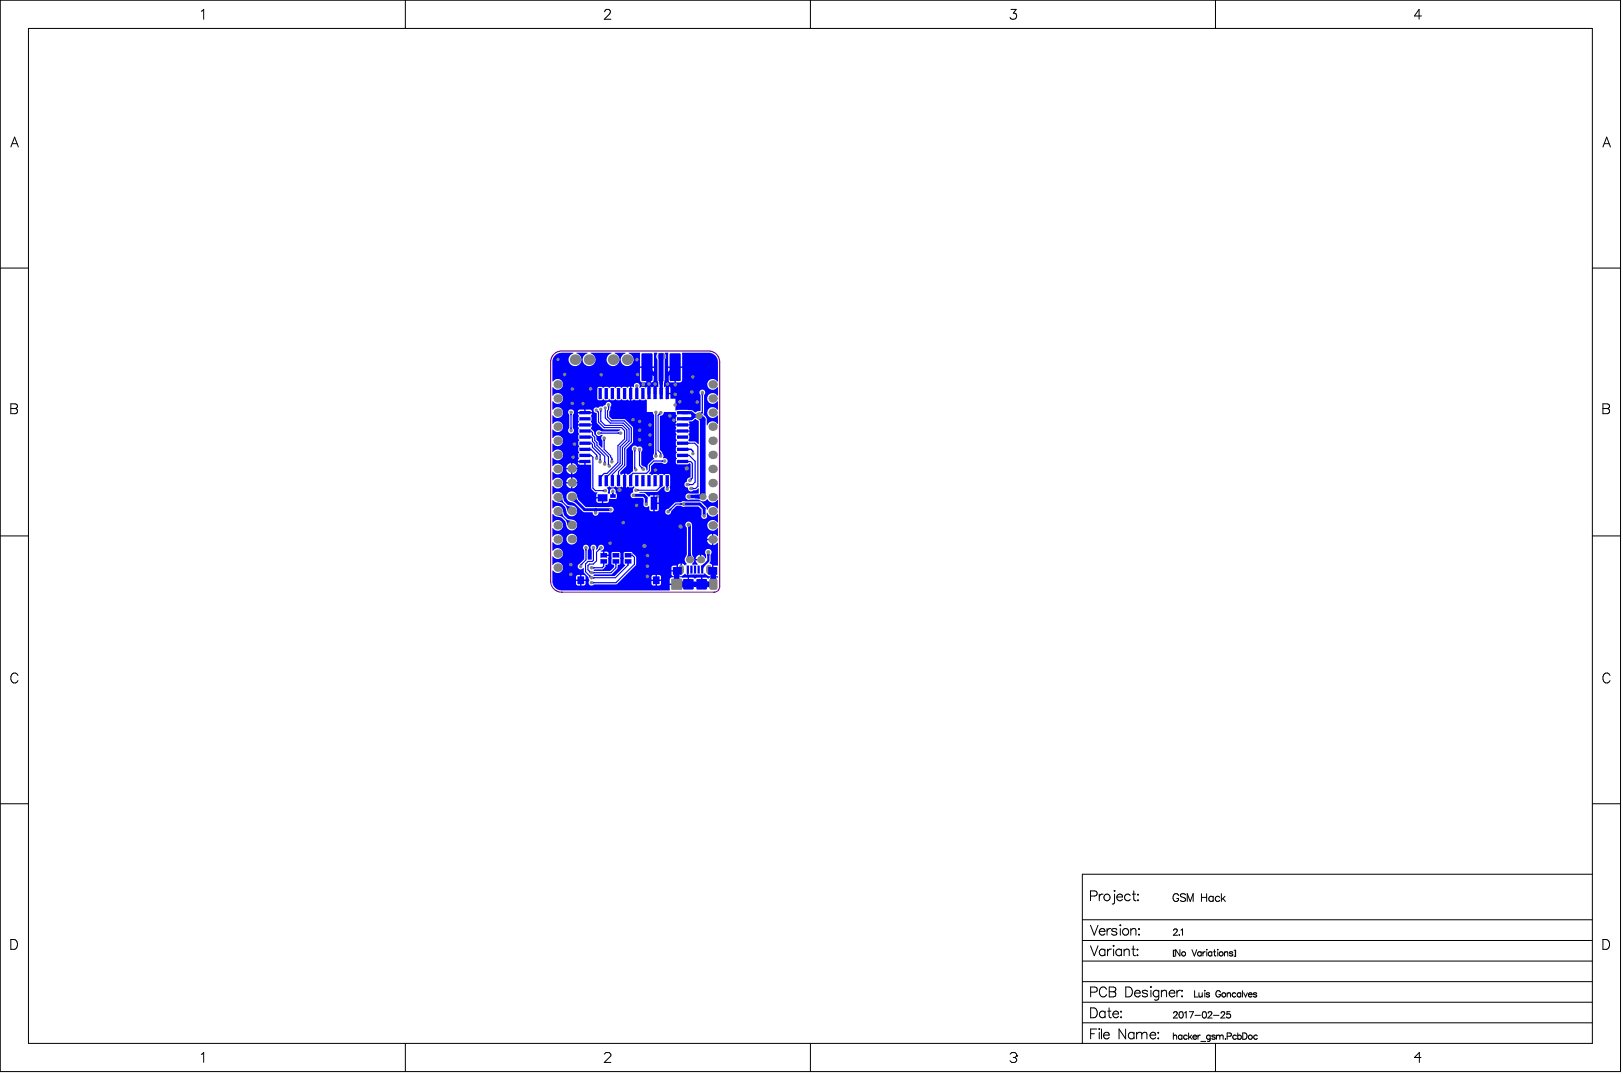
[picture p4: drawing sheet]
<svg xmlns="http://www.w3.org/2000/svg" width="487mm" height="322mm" viewBox="0 0 487 322" stroke-linecap="round" stroke-linejoin="round" font-family="sans-serif">
<g fill="none" stroke="#000" stroke-width=".3">
<path d="M.1 .1h486v321.3h-486zM8.5 8.5h469.1v304.4h-469.1zM60.4 3.4l.7-.6v3M121.6 .1v8.4M181.4 3.5l.1-.4 .5-.3h.5l.5 .3a.92 .92 0 0 1-.3 1.3l-1.4 1.4h1.9M243.1 .1v8.4M303.3 2.8h1.5l-.8 1.1a.99 .99 0 0 1 .9 1.4 .99 .99 0 0 1-1.6 .3l-.3-.4M364.6 .1v8.4M426.4 4.8h-2.1l1.4-2v3M3.3 44.1l1.1-3 1.1 3M3.7 43.1h1.4M480.8 44.1l1.1-3 1.2 3"/>
<path d="M481.2 43.1h1.4M.1 80.4h8.4M477.6 80.4h8.5M3.3 121.1h1.2l.6 .3 .1 .6-.3 .4-.4 .1a.78 .78 0 0 1 .8 .8 .78 .78 0 0 1-.8 .8h-1.2zM3.3 122.5h1.2M480.8 121.1h1.3l.5 .3 .2 .6-.3 .4-.4 .1a.78 .78 0 0 1 .7 .8 .78 .78 0 0 1-.7 .8h-1.3zM480.8 122.5h1.3M.1 160.7h8.4M477.6 160.7h8.5M5.4 202.6a1.09 1.09 0 0 0-1.3-.8 1.09 1.09 0 0 0-.8 1.2 1.3 1.3 0 0 0 .2 1.4 1.3 1.3 0 0 0 1.4 .3l.5-.6M482.9 202.6a1.09 1.09 0 0 0-1.2-.8 1.09 1.09 0 0 0-.9 1.2 1.3 1.3 0 0 0 .3 1.4 1.3 1.3 0 0 0 1.4 .3l.4-.6M.1 241h8.4"/>
<path d="M477.6 241h8.5M324.7 275.8h152.9M327.1 268.7h1.3a.78 .78 0 0 0 .7-.8 .78 .78 0 0 0-.7-.7h-1.3v2.9M327.1 277.5l1.1 2.9 1.2-2.9M329.7 279.3a.93 .93 0 0 0 .6 1.1 .93 .93 0 0 0 1.1-.4M329.7 268.2v1.9M329.9 278.9a.82 .82 0 0 1 .9-.4 .82 .82 0 0 1 .6 .8h-1.7zM330.9 268.2a.95 .95 0 0 0-1.2 .8M332.1 278.5v1.9M333.2 278.5a.95 .95 0 0 0-1.1 .8M334.3 267v.3zM334.3 268.2v2.3l-.1 .5-.6 .1"/>
<path d="M335 278.9a.89 .89 0 0 0-1.5 0l.1 .3 1.3 .4 .1 .4a.89 .89 0 0 1-1.5 0M335 269a.93 .93 0 0 0 .6 1.1 .93 .93 0 0 0 1.1-.4M335.1 268.6a.82 .82 0 0 1 1-.5 .82 .82 0 0 1 .6 .9h-1.7zM336 277.3v.3zM336 278.5v1.9M339 268.6a.94 .94 0 0 0-1.4-.2 .94 .94 0 0 0 0 1.4 .94 .94 0 0 0 1.4-.1M339.2 279l.7-.5 .7 .1 .1 1.8M339.2 278.5v1.9M339.7 268.2h.9M340.1 267.2v2.4l.1 .4 .6 .1M341.3 268.2v.2zM341.3 269.8v.3z"/>
<path d="M341.7 278.5v.3zM352 279l.4-.4 .6 .1 .1 .2-.2 .7-.9 .9h1.2M353.5 268.6a.85 .85 0 0 0-.9-.6 .85 .85 0 0 0-.7 .9v.6a.83 .83 0 0 0 .8 .9 .83 .83 0 0 0 .8-.9h-.5M354.2 278.9l.5-.3v1.9M355.6 268.3a.87 .87 0 0 0-.8-.3 .87 .87 0 0 0-.7 .6l.2 .3 1.1 .4 .2 .7a1.02 1.02 0 0 1-1.5 0M356.1 270.3v-2.3l.9 2.3 .9-2.3v2.3M360.4 268v2.3M360.4 269.1h1.5M361.9 268v2.3M363.9 269.1a.74 .74 0 0 0-1.1-.1 .74 .74 0 0 0 0 1.1 .74 .74 0 0 0 1.1-.1M363.9 268.8v1.5M365.9 269.1a.74 .74 0 0 0-1.1-.1 .74 .74 0 0 0 0 1.1 .74 .74 0 0 0 1.1-.1"/>
<path d="M366.4 268v2.3M366.8 269.5l.8 .8M367.5 268.8l-1.1 1.1M477.6 262.2h-152.9v50.7M3.3 281.8h.9a1.58 1.58 0 0 1 1.1 1.4 1.58 1.58 0 0 1-1.1 1.5h-.9zM324.7 294.4h152.9M324.7 288.2h152.9M324.7 282h152.9M327.1 283.7l1.1 2.9 1.2-2.9M327.1 297.5h1.3a.78 .78 0 0 0 .7-.7 .78 .78 0 0 0-.7-.8h-1.3v3M331.4 284.6v2M331.4 285.1a.94 .94 0 0 0-1.4-.2 .94 .94 0 0 0 0 1.4 .94 .94 0 0 0 1.4-.1"/>
<path d="M331.9 296.7a1.09 1.09 0 0 0-1.2-.7 1.09 1.09 0 0 0-.9 1.1 1.29 1.29 0 0 0 .3 1.4 1.29 1.29 0 0 0 1.4 .3l.4-.5M332.2 284.6v2M332.7 296h1.3l.6 .3v.8l-.6 .3a.78 .78 0 0 1 .7 .8 .78 .78 0 0 1-.7 .8h-1.3zM332.7 297.4h1.3M333.3 284.6a.95 .95 0 0 0-1.1 .9M333.9 283.7h.3zM334 284.6v2M336.4 285.1a.94 .94 0 0 0-1.4-.2 .94 .94 0 0 0 0 1.4 .94 .94 0 0 0 1.4-.1M336.4 284.6v2M337.2 285.2l.7-.6 .7 .2 .1 1.8M337.2 284.6v2M337.7 296h1a1.58 1.58 0 0 1 1 1.5 1.58 1.58 0 0 1-1 1.5h-1z"/>
<path d="M339.5 284.6h1M339.9 283.7v2.3l.2 .5 .5 .1M340.3 297.8a.93 .93 0 0 0 .6 1.1 .93 .93 0 0 0 1.1-.4M340.5 297.4a.82 .82 0 0 1 .9-.4 .82 .82 0 0 1 .6 .8h-1.7zM341.2 284.6v.3zM341.2 286.3v.3zM341.7 280.2v.2zM344.2 297.4a.89 .89 0 0 0-1.6 0l.2 .3 1.2 .4 .2 .4a.89 .89 0 0 1-1.6 0M345.2 295.9v.2zM345.2 297v2M347.6 297.4a.94 .94 0 0 0-1.4-.1 .94 .94 0 0 0 0 1.4 .94 .94 0 0 0 1.4-.2M347.6 297v2.2a.78 .78 0 0 1-.5 .7 .78 .78 0 0 1-.8-.1"/>
<path d="M348.4 297.5l.7-.5 .7 .1 .1 1.9M348.4 297v2M350.7 297.8a.93 .93 0 0 0 .5 1.1 .93 .93 0 0 0 1.2-.4M351.1 297.1a.78 .78 0 0 1 .9-.1 .78 .78 0 0 1 .4 .8h-1.7zM352 285v1.8M352.4 285h-.4v1.8h.4M353 297v2M353.7 280.3v.2zM353.9 284.8v1.9l-1.2-1.9v1.9M354.1 297a.95 .95 0 0 0-1.1 .8M354.4 298.8h.3zM354.6 297v.3z"/>
<path d="M357.5 284.8l.8 1.9 .7-1.9M358.3 297.1v1.9h1.1M359.6 297.7l.1 1.2 .5 .1 .4-.4M360.3 285.7a.61 .61 0 0 0-.9-.1 .61 .61 0 0 0 0 .9 .61 .61 0 0 0 .9-.1M360.3 285.4v1.3M360.6 297.7v1.3M360.8 285.4v1.3M361.4 297v.2zM361.4 297.7v1.3M361.5 285.4l-.4 .1-.3 .5M362 285.4v1.3M362 284.7v.2z"/>
<path d="M362.8 298l-.3-.3-.7 .3 .9 .5v.4l-.5 .1-.4-.3M363.5 285.7a.61 .61 0 0 0-.9-.1 .61 .61 0 0 0 0 .9 .61 .61 0 0 0 .9-.1M363.5 285.4v1.3M364 285.4h.6M364.3 284.8v1.5l.1 .3 .3 .1M365.2 284.8h.2zM365.3 285.4v1.3M366.1 297.6a.7 .7 0 0 0-.8-.5 .7 .7 0 0 0-.6 .7v.5a.68 .68 0 0 0 .7 .7 .68 .68 0 0 0 .7-.7h-.5M367.3 285.8l.4-.4 .5 .1 .1 1.2M367.3 285.4v1.3M368.1 298.1l.5-.4 .4 .1 .1 1.2M368.1 297.7v1.3"/>
<path d="M369.8 285.7l-.4-.3-.6 .3 .9 .5v.4l-.6 .1-.3-.3M370.2 285h.4v1.8h-.4M370.5 285v1.8M370.7 298a.61 .61 0 0 0-.9-.1 .61 .61 0 0 0 0 .9 .61 .61 0 0 0 .9-.1M372.2 298a.61 .61 0 0 0-.9-.1 .61 .61 0 0 0 0 .9 .61 .61 0 0 0 .9-.1M372.2 297.7v1.3M372.7 297.1v1.9M373.1 297.7l.5 1.3 .6-1.3M374.5 298.3l.1 .4 .3 .3 .7-.3M374.7 297.8h.7l.2 .5h-1.1zM377 298l-.4-.3-.6 .3 .9 .5v.4l-.6 .1-.3-.3M480.8 281.8h1a1.58 1.58 0 0 1 1 1.4 1.58 1.58 0 0 1-1 1.5h-1z"/>
<path d="M60.4 316.2l.7-.5v2.9M121.6 312.9v8.5M181.3 316.2l.5-.5h.9l.5 .5v.4l-1.9 2h1.9M243.1 312.9v8.5M303 316.2l.5-.5h1l.4 .5v.4M304 317.1h.5M304.5 317.1l.4 .5v.5l-.4 .5h-1l-.5-.5M304.9 316.6h.1M304.9 316.6l-.4 .5M324.7 306.7h152.9M324.7 300.6h152.9M327.1 302.3h1a1.58 1.58 0 0 1 1.1 1.4 1.58 1.58 0 0 1-1.1 1.5h-1z"/>
<path d="M327.1 310h1.2M329 308.6h-1.9v3M329.7 308.5v.2zM329.7 309.6v2M330.4 308.6v3M331 310.4a.93 .93 0 0 0 .6 1.1 .93 .93 0 0 0 1.1-.4M331.2 310a.82 .82 0 0 1 .9-.4 .82 .82 0 0 1 .6 .8h-1.7zM331.5 303.7a.94 .94 0 0 0-1.4-.2 .94 .94 0 0 0 0 1.4 .94 .94 0 0 0 1.4-.1M331.5 303.2v2M332.3 303.2h.9M332.7 302.3v2.4l.1 .4 .6 .1M333.8 304.1a.93 .93 0 0 0 .6 1 .93 .93 0 0 0 1.1-.3"/>
<path d="M334.2 303.4a.78 .78 0 0 1 .9-.1 .78 .78 0 0 1 .4 .8h-1.7zM336.3 303.2v.3zM336.3 304.9v.3zM337.6 308.6v3l-1.9-3v3M340.1 310a.94 .94 0 0 0-1.3-.1 .94 .94 0 0 0 0 1.4 .94 .94 0 0 0 1.3-.2M340.1 309.6v2M340.9 310.1l.7-.5 .7 .1 .2 .4M340.9 309.6v2M342.5 310.1l.7-.5 .7 .1 .1 1.9M342.5 310.1v1.5M345 310.4a.93 .93 0 0 0 .5 1.1 .93 .93 0 0 0 1.2-.4M345.4 309.7a.78 .78 0 0 1 .9-.1 .78 .78 0 0 1 .4 .8h-1.7z"/>
<path d="M347.4 309.6v.3zM347.4 311.3v.3zM352 310.8l.4-.4 .5 .1 .1 1.2M352 309.8v1.9M352 303.8l.4-.4 .6 .1 .1 .3-.2 .6-.9 .9h1.2M353.9 303.5l.3-.1a.98 .98 0 0 1 .7 .9 .98 .98 0 0 1-.7 1 1.21 1.21 0 0 1-.3-1.8zM354.5 310.7a.61 .61 0 0 0-.9-.1 .61 .61 0 0 0 0 .9 .61 .61 0 0 0 .9-.1M354.5 310.4v1.3M355.3 303.8l.5-.4v1.9M356.1 310.7a.61 .61 0 0 0-.9-.1 .61 .61 0 0 0 0 .9 .61 .61 0 0 0 .9-.1M356.5 309.8v1.9M356.7 303.4h1.3l-.9 1.9"/>
<path d="M356.9 311l.6 .7M357.4 310.4l-.9 .9M357.8 311l.1 .4 .4 .3 .6-.3M357.9 310.7l.7-.3 .3 .6h-1.1zM358.4 304.5h1.7M359.3 310.4v1.3M360.1 310.4l-.5 .1-.3 .5M360.2 312.3h1.5M360.9 303.5l.3-.1a.98 .98 0 0 1 .7 .9 .98 .98 0 0 1-.7 1 1.22 1.22 0 0 1-.3-1.8zM362.4 303.8l.4-.4 .5 .1 .2 .3-.3 .6-.9 .9h1.3M363 310.7a.61 .61 0 0 0-.9-.1 .61 .61 0 0 0 0 .9 .61 .61 0 0 0 .9-.1M363 310.4l-.1 1.7-.7 .1"/>
<path d="M364 304.5h1.6M364.5 310.7l-.4-.3-.6 .3 .9 .4v.5l-.5 .1-.4-.3M364.6 312.9v8.5M364.9 310.8l.5-.4 .4 .1 .1 .3M364.9 310.4v1.3M365.9 310.8l.5-.4 .4 .1 .1 1.2M365.9 310.8v.9M366.3 303.8l.4-.4 .5 .1 .2 .3-.3 .6-.9 .9h1.3M367.6 311.5v.2zM368.1 310.8l1.1-.1 .1-.7-1.2-.2v1.9M369 303.4h-.9l-.1 .8a.67 .67 0 0 1 1 0 .67 .67 0 0 1-.1 1 .67 .67 0 0 1-1-.3M370.9 310.7a.61 .61 0 0 0-.9-.1 .61 .61 0 0 0 0 .9 .61 .61 0 0 0 .9-.1"/>
<path d="M371.3 310.7a.61 .61 0 0 1 .9-.1 .61 .61 0 0 1 0 .9 .61 .61 0 0 1-.9-.1M371.3 309.8v1.9M372.8 309.8h.6a1.02 1.02 0 0 1 .7 .9 1.02 1.02 0 0 1-.7 1h-.6zM377.1 310.7a.61 .61 0 0 0-.8-.1 .61 .61 0 0 0 0 .9 .61 .61 0 0 0 .8-.1M426.2 317.1h-1.9l1.4-1.4v2.9"/>
<circle cx="332" cy="269.1" r=".98"/>
<circle cx="337.6" cy="279.5" r=".98"/>
<circle cx="355" cy="286.1" r=".62"/>
<circle cx="366.3" cy="286" r=".63"/>
<circle cx="367.1" cy="298.4" r=".63"/>
<circle cx="375.1" cy="311.1" r=".62"/>
</g>
<path d="M168.5 105.3h44a3.3 3.3 0 0 1 3.4 3.3v67.3l-.3 .9-.6 .6-.8 .2h-45.7a3.3 3.3 0 0 1-3.3-3.3v-65.7a3.3 3.3 0 0 1 3.3-3.3" fill="none" stroke="#800080" stroke-width=".34"/>
<g fill="#00f">
<path d="M171.1 128.2h.4l.2 .6h-.8z"/>
<path d="M170.9 124h.8l-.2 .6h-.4z"/>
<path d="M173.9 169.4l.5-.3h.4l-.2 .6z"/>
<path d="M175.3 164.6h.9l-.3 .6h-.3z"/>
<path d="M177.7 174.3l.6 .3v.3l-.6 .3z"/>
<path d="M177.7 171.3l.6 .3v.3l-.6 .3z"/>
<path d="M177.6 164.5h.8l-.2 .6h-.4z"/>
<path d="M178.8 136.5h.3l.3 .6h-.8z"/>
<path d="M177.1 130.8l.3 .1v.4l-.3 .1z"/>
<path d="M179.3 122.9l.3 .6-.3 .2-.5-.2z"/>
<path d="M180.8 169h.6l-.1 .4h-.4z"/>
<path d="M180.7 147l.6-.3v.9l-.6-.3z"/>
<path d="M180.2 142.5l.5-.2-.2 .9z"/>
<path d="M181.2 138.3h.4l.2 .6h-.8z"/>
<path d="M182.3 139.1l.4-.3 .3 .5-.7 .3z"/>
<path d="M180.8 131.7h.8l-.2 .6h-.4z"/>
<path d="M182.2 121.7l.7-.1-.2 .6h-.3z"/>
<path d="M184.4 169h.7l-.2 .4h-.3z"/>
<path d="M185.3 142.2h.4l.2 .3h-.7z"/>
<path d="M188.1 169h.6l-.1 .4h-.4z"/>
<path d="M189.4 166.2l.3 .2v.3l-.3 .1z"/>
<path d="M188.8 142.5l.6-.4 .4 .2-.1 .3z"/>
<path d="M191 146.6l.7 .2v.4l-.7 .2z"/>
<path d="M192.5 140l.6 .2-.6 .6-.3-.6z"/>
<path d="M191.4 135.1h.8l-.2 .6h-.3z"/>
<path d="M193.8 114.3l1.7-.1-.3 .3-.1 .6h-.9l-.1-.6z"/>
<path d="M197.8 145.7l.9 .1-.6 .4-.4-.1z"/>
<path d="M198.4 138.1l.7-.3v.9l-.7-.3z"/>
<path d="M198 135.9h.3l.2 .5h-.7z"/>
<path d="M197.7 123.7l.6 .6-.6 .2-.3-.2z"/>
<path d="M197.6 114.2h1.4l-.2 1.1h-1z"/>
<path d="M204.6 174l.4 .4 .9 .2v1.3l-.9 .1-.4 .5z"/>
<path d="M204.1 151l.6-.3v.9l-.6-.3z"/>
<path d="M203.8 151l1-.1v.6l-1-.2z"/>
<path d="M206.5 144.9l.6 .3v.3l-.6 .2z"/>
<path d="M206.4 138.1l.3 .1v.4l-.3 .2z"/>
<path d="M206.4 134.3l.4 .2v.5l-.4 .2z"/>
<path d="M207.6 174.6l1-.2 .3-.4v2.5l-.3-.5-1-.1z"/>
<path d="M208.1 174l.3 .4 .9 .2v1.3l-.9 .1-.3 .5z"/>
<path d="M209.2 148.4l1.1-.3-.1 1.7-1.1-.4z"/>
<path d="M208.5 148.4l1.7-.1v1.2l-1.7-.1z"/>
<path d="M208.3 124.3l.9-.3v1.4l-.9-.3z"/>
<path d="M211.5 174.6l.9-.2 .4-.4v2.5l-.4-.5-.9-.1z"/>
<path d="M212.1 174l.3 .4 .9 .2v1.3l-.9 .1-.3 .5z"/>
<path d="M212 166h1l-.2 .6h-.6z"/>
<path d="M168.5 148.9l.5 1.7-.2 .2-1.7-.4z"/>
<path d="M168.5 153.1l.5 1.7-.2 .3-1.7-.5z"/>
<path d="M177.7 172.8l.6 .3v.3l-.6 .3z"/>
<path d="M177.7 169.8l.6 .3v.3l-.6 .3z"/>
<path d="M177.1 136.4h.2v.4h-.2z"/>
<path d="M177.1 132.7l.2 .1v.3h-.2z"/>
<path d="M185.2 129.7l.6-.2v.8l-.6-.2z"/>
<path d="M190.8 115.9h.4l.2 .5h-.8z"/>
<path d="M190.6 116h.8l-.2 .6h-.4z"/>
<path d="M196.1 115.5h.8l.1 1h-1z"/>
<path d="M194.2 115.5h.9l.1 1h-1z"/>
<path d="M195.7 110.6l.6 1.2-.1 1-.4-.2-.1 .4z"/>
<path d="M200.4 153l.8-.6 .2 .3-.5 .7z"/>
<path d="M206.4 132.6l.3 .2v.3l-.3 .2z"/>
<path d="M206.4 136.2l.3 .2v.4l-.3 .1z"/>
<path d="M207.6 146.1l.6 .2v.4l-.6 .2z"/>
<path d="M176.8 171.1l.5 .1-.4 .7-.3-.5z"/>
<path d="M176.9 172.5l.6 .2-.6 .6-.3-.6z"/>
<path d="M179.8 164.2l.6 .6-.6 .2-.3-.2z"/>
<path d="M183.6 147.9h.4l.2 .3h-.7z"/>
<path d="M183.4 147.6h.8l-.2 .7h-.4z"/>
<path d="M183.5 142.3h.4v.2h-.4z"/>
<path d="M183.4 137.5h.3l.3 .7h-.9z"/>
<path d="M179.8 137.6h.4l.2 .6h-.8z"/>
<path d="M179.8 123h.8l-.2 .5h-.4z"/>
<path d="M199.8 145.8h.7l-.2 .4h-.3z"/>
<path d="M200 145.7l.3 .1 .3 .6h-.9z"/>
<path d="M190.2 140.1l.4-.1 .2 .4-.6 .3z"/>
<path d="M190 134.8h.8l-.2 .6h-.4z"/>
<path d="M203.6 174.6l1-.2 .3-.4v2.5l-.3-.5-1-.1z"/>
<path d="M206.2 157.9l.9-.3 .1 .9h-.8z"/>
<path d="M206.8 143.6l.6-.3 .3 .3-.3 .6z"/>
<path d="M206.3 123.3h.9v.9l-.9 .1z"/>
<path d="M206.3 125.1l.9 .1v.8l-.9 .1z"/>
<path d="M210.1 123.7l.5-.1 .2 .2-.2 .5z"/>
<path d="M209.7 124.3l.7-.6 .3 .2-.6 .8z"/>
<path d="M209.5 123.9l1.1-.3 .2 .2-.3 1z"/>
<path d="M207.1 124.1l.8-.4 .6 .4 .8 .2v.8l-.8 .2-.6 .4-.8-.4 .3-.6z"/>
<path d="M210.3 118h.8l-.3 .6h-.3z"/>
<path d="M170 155.8l1.6 .4-1.4 1.5-.5-1.7z"/>
<path d="M170 151.5l1.6 .5-1.4 1.4-.5-1.6z"/>
<path d="M172.8 148.8l.6 1.5-.6 .6-1.5-.6z"/>
<path d="M179.9 129.5l.6 .2v.4l-.6 .2z"/>
<path d="M200.3 153l.6-.3 .3 .2-.3 .7z"/>
<path d="M196.6 135.9h.3l.3 .6h-.9z"/>
<path d="M199.7 115.5h.9v1h-.9z"/>
<path d="M200.9 110.6v2.4l-.1-.4-.3 .2-.2-1z"/>
<path d="M213.3 172.3h1.3l.5 1.6h-2.3z"/>
<path d="M212.7 172.4l2.4-.1-.4 .5-.1 .8h-1.3l-.1-.9z"/>
<path d="M206.4 166h.8l.5 1.2h-1.8z"/>
<path d="M210.4 169.6l.6-.4 .4 .5-.4 .9z"/>
<path d="M202.4 172.3h1.2l.2 .9 .5 .4h-2.6l.5-.4z"/>
<path d="M201.9 172.3l2.4 .1-.5 .3-.2 .9h-1.2l-.2-.8z"/>
<path d="M199.5 105.8l1 .1-.1 4h4.2l.1-4.1h7.8a2.81 2.81 0 0 1 2.9 2.8l-.2 5.8a1.66 1.66 0 0 0-2.5-.4 1.66 1.66 0 0 0 0 2.5 1.66 1.66 0 0 0 2.5-.4v2.6a1.66 1.66 0 0 0-2.5-.5 1.66 1.66 0 0 0 0 2.6 1.66 1.66 0 0 0 2.5-.5v2.6a1.66 1.66 0 0 0-2.5-.4 1.66 1.66 0 0 0 0 2.5 1.66 1.66 0 0 0 2.5-.4v2.5a1.68 1.68 0 0 0-1.6-.7 1.68 1.68 0 0 0-1.4 1.1h-.2v-2l-1-1.3 .2-.5v-5.2a.94 .94 0 0 0 .1-1.4 .94 .94 0 0 0-1.4 .1 .94 .94 0 0 0 .3 1.4v4.6l-1.6 .5a2.2 2.2 0 0 0-2.1-.7l-3.3-.1-.6 .2v-3.5h-1.5v-1.4h-.9l-.3-.2v-2.1l-.7 .1 .2-1.9v-6.3l.3-.9-.3-.9zM202.7 110.3v4.4h1.1a.77 .77 0 0 0 .8-.8v-3.6zM200.4 110.3v3.6a.77 .77 0 0 0 .8 .8h1.1v-4.4zM200.4 115.9v1.9h.7l-.1-1.5z"/>
<path d="M166.5 106.6l1.4-.8h4.1v.2a1.94 1.94 0 0 0-1.1 3 1.94 1.94 0 0 0 3.2 0 1.94 1.94 0 0 0-1.2-3l.1-.2h3.2v.2a1.94 1.94 0 0 0-1.1 3 1.94 1.94 0 0 0 3.2 0 1.94 1.94 0 0 0-1.1-3v-.2h6.2v.2a1.94 1.94 0 0 0-1.1 3 1.94 1.94 0 0 0 3.2 0 1.94 1.94 0 0 0-1.1-3v-.2h3.2v.2a1.94 1.94 0 0 0-1.1 3 1.94 1.94 0 0 0 3.2 0 1.94 1.94 0 0 0-1.1-3v-.2h3.3l.1 4.1h4.2l-.1-4 .1-.1 1 .1-.3 1 .3 .9v6.3l.2 .6 .1 1.3-.8-.1v2.1h-.4v-2.1l-.6 .2-.8-.2v2.1h-.4l-.2-2.1a.73 .73 0 0 1-1.1 .1l-1.4 .2a.9 .9 0 0 0-.7-1.4 .9 .9 0 0 0-.9 1.3l-.8-.2v4.2l.8-.3 1.2 .2a.67 .67 0 0 1 1.1 0l1.1-.2 .4 .2v3.5h1.7l.5 .9v11.5l-.4 .9 .5 .7-2 1.9v1.5l-.3 .2-.4-1-1.3-.7 .2-4.1a.87 .87 0 0 0 0-1.1 .87 .87 0 0 0-1.1-.2l-.4-.1a.93 .93 0 0 0-1.2 .2 .93 .93 0 0 0 .1 1.2v6l-1 .8a.76 .76 0 0 1-1.2 0v4.2a.73 .73 0 0 1 1.1-.1l.9-.1 .5-.2 .1 .4-.4 .4v1a.87 .87 0 0 0-.7 1.1 .87 .87 0 0 0 1.2 .5h2.4l.3 .3-.1 1.3a.88 .88 0 0 0 .4 1.1 .88 .88 0 0 0 1.1-.2h.2l.2 1.3 1.1 .2v-4.8l-.9 .1-.5 .4-1.2-1.2h-1.6l-.1-.3h5.3l2.1-1.6 .4 .2a.91 .91 0 0 0 .2 1.3 .91 .91 0 0 0 1.2-.1 .91 .91 0 0 0 0-1.3l.1-3.6-.3-.2-.9-.1a.67 .67 0 0 1-1.1 0l-.9 .1a.53 .53 0 0 1-1-.1l-.8 .1a.53 .53 0 0 1-1-.1l-.3-.2 .6-.6v-1.5l1-1h2.3a.88 .88 0 0 0 1.2 .2 .88 .88 0 0 0 .3-1.1 .88 .88 0 0 0-1.1-.4v-1.1l-.5-.9-.6-.6v-10.1l.2-.1a1.1 1.1 0 0 0 1.1-1.2h3.4l.1 .6a.67 .67 0 0 1 0 1.1l.2 1.2-.3 .8h4.2l-.2-.8a2.23 2.23 0 0 0 2-.8l1 .7v6.8l-.2 .1-.8-.8h-1.9a.53 .53 0 0 1 0-1l-.2-1.1 .3-.8-4.2 .1a.73 .73 0 0 1 .1 1.1l.1 .9a.53 .53 0 0 1-.1 1l.1 .9a.53 .53 0 0 1-.1 .9l.1 .9a.53 .53 0 0 1-.1 .9l.1 .9a.53 .53 0 0 1-.1 1l.1 .9 .2 .2 3.2 .1 .5-.4 .5 .3v3.9l-.2 .1a.93 .93 0 0 0-.9 1.3 .87 .87 0 0 0-.8 .9 .87 .87 0 0 0 .9 .8 1.2 1.2 0 0 0 1.9 .8 1.11 1.11 0 0 0 1.3-.5l.2 .1v1.4h-2.6a.98 .98 0 0 0-1.4 .9 .98 .98 0 0 0 1.4 .9l2.9 .2a1.43 1.43 0 0 0 2.2-.3h.2a1.67 1.67 0 0 0 2.9 .2l.2 2.5-.3 .1a1.62 1.62 0 0 0-1.6-.8 1.62 1.62 0 0 0-1.3 1.2h-.2l-.2-.9-1.4-1.4-.5-.2-4.8-.1-.9 .3-1.7 .1-1.9 1.8a.93 .93 0 0 0-1.1 .9 .93 .93 0 0 0 1 1 .93 .93 0 0 0 .9-1.1l1.5-1.6h1.3l.9 .3 4.5-.1 .8 .9v1.6a.88 .88 0 0 0 .9 1.2 .88 .88 0 0 0 .7-1.2v-.6l.2-.1a1.68 1.68 0 0 0 1.4 1.2 1.68 1.68 0 0 0 1.6-.7l.2 2.5h-.3a1.64 1.64 0 0 0-2.4-.3 1.64 1.64 0 0 0 .1 2.5 1.64 1.64 0 0 0 2.4-.5l.2 2.3-.3 .1-.5-.5-.6-.2v3.4l.6-.2 .5-.5h.3v6.8h-1.4v3.2h1.2l.2 .4-1.2-.1v2.1h-.4v-2.1l-.9 .1-.4 .3-.8-.3h-1v2h-.4v-2h-1.1l-.6 .3-.9-.3h-1v2h-.4v-2l-1.5 .1-1.6-.2v2.1l-.2 .2h-2.1v1.7h-32.4a2.81 2.81 0 0 1-2.8-2.8l.1-3.2a1.66 1.66 0 0 0 2.5 .4 1.66 1.66 0 0 0 0-2.5 1.66 1.66 0 0 0-2.5 .4l-.1-2.5 .2-.1a1.64 1.64 0 0 0 2.5 .3 1.64 1.64 0 0 0-.1-2.5 1.64 1.64 0 0 0-2.5 .6l-.1-2.5 .2-.1a1.64 1.64 0 0 0 2.5 .3 1.64 1.64 0 0 0-.1-2.5 1.64 1.64 0 0 0-2.5 .5l-.1-2.5h.2a1.64 1.64 0 0 0 2.5 .3 1.64 1.64 0 0 0-.1-2.5 1.64 1.64 0 0 0-2.5 .5l-.1-2.5h.2a4 4 0 0 0 2.5 1.1l1.3 1.4a2.34 2.34 0 0 0 1.8 2.4 1.69 1.69 0 0 0 1.6-2 1.69 1.69 0 0 0-2.1-1.3l-.8-.3-1.1-1.3a2.29 2.29 0 0 0-1.8-2.5l-1.6 .7 .1-2.5a4.8 4.8 0 0 0 2.7 1.2l1 1 .4 1.2a1.65 1.65 0 0 0 1.8 1.5 1.65 1.65 0 0 0 1.4-1.9 1.65 1.65 0 0 0-1.9-1.3l-1-.3-1-1-.3-1.2a1.67 1.67 0 0 0-1.2-1.6 1.67 1.67 0 0 0-1.9 .8l-.1-2.5 .2-.1a1.64 1.64 0 0 0 2.5 .3 1.64 1.64 0 0 0-.1-2.5 1.64 1.64 0 0 0-2.5 .5l-.1-2.5h.2a1.64 1.64 0 0 0 2.5 .3 1.64 1.64 0 0 0-.1-2.5 1.64 1.64 0 0 0-2.5 .5l-.1-2.5 .2-.1a1.64 1.64 0 0 0 2.5 .3 1.64 1.64 0 0 0-.1-2.5 1.64 1.64 0 0 0-2.5 .6l-.1-2.5 .2-.1a1.64 1.64 0 0 0 2.5 .3 1.64 1.64 0 0 0-.1-2.5 1.64 1.64 0 0 0-2.5 .6l-.1-2.5 .2-.1a1.64 1.64 0 0 0 2.5 .3 1.64 1.64 0 0 0-.1-2.5 1.64 1.64 0 0 0-2.5 .5l-.1-2.5h.2a1.64 1.64 0 0 0 2.5 .3 1.64 1.64 0 0 0-.1-2.5 1.64 1.64 0 0 0-2.5 .5l-.1-2.5 .2-.1a1.64 1.64 0 0 0 2.5 .3 1.64 1.64 0 0 0-.1-2.5 1.64 1.64 0 0 0-2.5 .6l-.1-2.5 .2-.1a1.64 1.64 0 0 0 2.5 .3 1.64 1.64 0 0 0-.1-2.5 1.64 1.64 0 0 0-2.5 .5l-.1-5.8 .2-1.1zM194.3 110.3v4.4h1.1a.77 .77 0 0 0 .8-.8v-3.6zM192 110.3v3.6a.77 .77 0 0 0 .7 .8h1.2v-4.4zM179.3 116.2l-.1 3.5 .3 .3h.9a.67 .67 0 0 1 1.1 0h.7a.67 .67 0 0 1 1.1 0h.7a.67 .67 0 0 1 1.2 0h.7a.67 .67 0 0 1 1.1 0h.7a.73 .73 0 0 1 1.1 .1v-4.2a.73 .73 0 0 1-1.1 .1h-.7a.67 .67 0 0 1-1.1 0h-.7a.67 .67 0 0 1-1.2 0h-.7a.67 .67 0 0 1-1.1 0h-.7a.67 .67 0 0 1-1.1 0zM178.3 122.4a1.01 1.01 0 0 0 .7 1.5l.1 2.9 1.7 1.8 5.3 .2-.8 .6h-4.9a.94 .94 0 0 0-1.4-.1 .94 .94 0 0 0 .1 1.4 .94 .94 0 0 0 1.4-.3l.3 .2a1.29 1.29 0 0 0-.1 1.6v2l-.2 .1-.9-1a1.27 1.27 0 0 0-.7-1.4 1.36 1.36 0 0 0-.7-1.7 1.34 1.34 0 0 0-.8-1.4l-.1-.5 .2-.7-4.1 .2a.73 .73 0 0 1 0 1.1v.7a.67 .67 0 0 1 0 1.1v.7a.67 .67 0 0 1 0 1.2v.7a.67 .67 0 0 1 0 1.1v.7a.67 .67 0 0 1 0 1.1v.7a.73 .73 0 0 1 0 1.2l2.1 .1 .2 .2v.9l1.6 .1v7l.9 1.1 .9 .2-.2 1.4h1.9l.2 .2v1.5h1.2l.4-.4 .1-.8 2.2-.1 .1-1.2-.4-.6a.93 .93 0 0 0-1-1.2 .93 .93 0 0 0-.6 1.4l-.5 .2-.1-.6a.86 .86 0 0 0-.4-1.1l.2-.2a.67 .67 0 0 1 1.1 0h.7a.67 .67 0 0 1 1.2 0h.7a.73 .73 0 0 1 1.1 .1l.1-4.2-.8 .3-.3-.2v-.6l1.9-1.8v-5.1l2-2v-4.4l-2.4-2.6h-3.9l-.9-.8v-1.5l.3-.4 .1-.9a.88 .88 0 0 0-.2-1.5 .88 .88 0 0 0-1.3 .8 1.79 1.79 0 0 1-1.7 .5l-.5 .5a.83 .83 0 0 0-1.1 0zM175.7 122.8v.8h1.8l-.3-.7zM173.5 123l-.1 .6h1.8v-.8zM173.4 124v.1a.73 .73 0 0 1 0 1.1v.7a.73 .73 0 0 1 0 1.2h4.1a.73 .73 0 0 1 0-1.2v-.7a.73 .73 0 0 1 0-1.1zM202.6 127.6l.2 .6-.2 .8h4.2l-.2-.5 .2-.9zM170.7 123l-.3 .6 .4 .9v3.8a.94 .94 0 0 0-.1 1.4 .94 .94 0 0 0 1.4-.1 .94 .94 0 0 0-.3-1.3l.1-4a.89 .89 0 0 0 0-1.2 .89 .89 0 0 0-1.2-.1zM173.4 138.6l.3 .7h1.5v-.7zM171.7 138.9v1.4h1.5l-.1-.2a1.67 1.67 0 0 0-1.4-1.2zM170.3 139.3l-.5 1h1.5v-1.4zM169.8 140.8l.1 .2a1.67 1.67 0 0 0 1.4 1.2v-1.4zM171.7 140.8v1.4h.2a1.67 1.67 0 0 0 1.3-1.4zM171.7 143.1v1.5h1.5l-.1-.3a1.67 1.67 0 0 0-1.4-1.2zM170.3 143.6l-.5 1h1.5v-1.5zM169.8 145l.1 .2a1.67 1.67 0 0 0 1.4 1.2v-1.4zM171.7 145v1.4h.2a1.67 1.67 0 0 0 1.3-1.4zM196.4 148.5v2.2h1.2v-1.8l-.4-.3zM178.9 149.5l.2 1.1 1.4 .2v-1.3zM196.4 151.1v2.2h.8l.4-.6v-1.6zM170.4 147.9a1.85 1.85 0 0 0-.2 2 1.85 1.85 0 0 0 1.8 .9l3 2.8h2.6a1.02 1.02 0 0 0 1.1 1.1 1.02 1.02 0 0 0 1-1.1h3.1a.88 .88 0 0 0 1.3-.8 .88 .88 0 0 0-1.3-.7h-7.1l-2.2-2.2-.3-.6a1.71 1.71 0 0 0-.9-1.7 1.71 1.71 0 0 0-1.9 .3zM212.6 160.6l-.5 1h1.4v-1.5zM169.9 161.7a1.62 1.62 0 0 0 3.2 0 1.62 1.62 0 0 0-3.2 0zM212.1 162v.2a1.67 1.67 0 0 0 1.4 1.3v-1.5zM181.3 165.4v.9h1.2l-.1-.7zM209.1 166.8l-.4 .8h1.2v-1.2zM175.1 163.6l-.2 .6 .3 .9v2.6l-1.3 1.3a.88 .88 0 0 0-.4 1.4 .88 .88 0 0 0 1.4-.1l.2 .1 .1 1.3 1.4 1.7a.97 .97 0 0 1-.1 1.3 1.06 1.06 0 0 0 1.7 .6l6.8-.1 5.7-5.6 .1-2.7-1.4-1.4h-2.1l-.3 .5v2.9l.6 .7-3.2 3.1h-6.1a.25 .25 0 0 1-.3-.2 .25 .25 0 0 1 .3-.2l5.2-.1 1.7-1.7 .1-1.1 .5-.1 .3-.2-.1-3.4-2.3-.2-.3 .5v2.9l.3 .4 .5 .1v.6l-1.1 1.2-5-.1 .2-.3 2.5-.1 .8-.7v-.6l.6-.1 .2-.2-.1-1.6 .2-.8h-1.4l-.2-.2v-1.1h-.6l-.2-.2a.94 .94 0 0 0 1.1-.9 .94 .94 0 0 0-1.1-.9 .94 .94 0 0 0-.8 1.1l-.4 .4-.2-.1a.89 .89 0 0 0-.3-1.2 .89 .89 0 0 0-1.2 .3 .89 .89 0 0 0 .3 1.2v2.7h-1.1v-2.9a.89 .89 0 0 0 0-1.2 .89 .89 0 0 0-1.3-.1zM205.9 156.7a1.36 1.36 0 0 0 .1 1.6v7.8l-.2 .7a1.48 1.48 0 0 0 .2 2.2 .43 .43 0 0 1-.3 .5 .43 .43 0 0 1-.5-.2l-.7-.3v1.8h-.4v-1.8l-.7 .4v3.4h1.1l.5-.3a.61 .61 0 0 1 .5-.4 .61 .61 0 0 1 .5 .3l.1-1.6h.4v1.6l1.4-.2 3 .1 .6-.3 .9 .8h1.2v-3.4l-.8-.6 .3-.6 .1-1.8a1.04 1.04 0 0 0 0-1.5 1.04 1.04 0 0 0-1.5 .1 1.04 1.04 0 0 0 .1 1.5v.9l-.2 .1-.7-1-.5-.1v1.5l-.3 .2h-1.4l.5 1.2-1.3 .1-.4-.3a1.96 1.96 0 0 0 .1-2.7v-8.7a1.05 1.05 0 0 0-.5-1.1 1.05 1.05 0 0 0-1.2 .1zM201.6 169.8l-.2 1.2h1.5v-1.4zM201.4 171.4l.2 1.2 1.3 .2v-1.4zM197.1 172.4v1.4h1.2l-.2-1.2zM174.4 172.4v1.4h1.2l-.1-1.2zM173 172.6l-.2 1.2h1.2v-1.4zM195.6 172.6l-.2 1.2h1.2v-1.4zM201.1 173.3l-.2 .6v1.1h1.9v-1.9h-1.1zM197.1 174.2v1.4l1-.2 .2-1.2zM195.4 174.2l.2 1.2 1 .2v-1.4zM174.4 174.2v1.4l1.1-.2 .1-1.2zM172.8 174.2l.2 1.2 1 .2v-1.4z"/>
</g>
<g fill="none" stroke="#00f" stroke-width=".34">
<path d="M210.7 117.7v6l-1 1M171.3 123.6v5.5M175.5 136.6h1.8l.5 .5v9.3l.8 .7h3M175.5 129.3h1.7l.5 .4v.8l.7 .6v1l.7 .7v.8l3.4 3.4v2.5l.3 .3M175.5 131.1h1.9l.3 .3v1l.7 .6v.8l3 3v2.4M175.5 132.9h1.8l.4 .4v.8l2.3 2.3v2.1M175.5 134.8h1.7l1.8 1.7v1M178.9 123l.6 .7v2.9l1.7 1.6h5.2l.9 1v2.5l-2 2v5l-3.2 3.3h-.9l-1.2 1.2v1M179.6 129.9h6.6M180.2 122.7v3.6l1.3 1.3h5.2l1.3 1.3v3l-2 2v5.1l-4 4-.1 1.2M181.2 131.4v3.4l2 1.9v.4l.3 .3v1.1M181.6 122.3v3.1l1.5 1.5h3.9l1.7 1.7v3.6l-2 2v5.1l-3 3v1.9"/>
<path d="M182.5 121.4v1.4l-.3 .3v2l1.2 1.1h3.9l2.1 2.1v4.2l-2 2v5.1l-1.9 1.8v2.8M190.4 134.5v6l.3 .4M191.8 134.8v4.8l1.2 1.2M196.7 123.7v13.1M198.2 123.8l-.8 .8v10.5l.8 .8v.9M199.4 138.3h-3.3l-1.3 1.3v1.5l-.9 .8h-4.1l-.6 .7v1.6M204.7 136.6h2.1l1.7 1.7v6.3l-.7 .7h-1.6M204.7 132.9h3.7l.9 1v11.9l-.7 .7h-1.3M204.7 138.4h2.4l.6 .5v4.4l-.8 .8M167.3 153.3l4.1 4.2M167.3 149.1l4.1 4.1M183.8 147.3l.1 1.5"/>
<path d="M198.3 144.2v1.5l-1.3 1.3h-6.3M200.2 144.2v2.5M205.1 151.2h-2.4l-2.3 2.2M175.8 164.2v3.7l-1.6 1.6v.4M178 164.2v3.8l-.3 .4h-1.3l-.8 .7v2.4l1.8 1.8h7.2l3.8-3.8v-1.1M180.3 164.2l-1.4 1.4v2.6l-.9 1h-1.2l-.4 .4v1.3l.8 .8h6.1l1.4-1.4v-1.9M181.1 168.4v1.4l-.5 .5h-3.2M188.4 166.5h1.3l.6 .6v2.1l-5.5 5.5h-7.4"/>
</g>
<g fill="none" stroke="#00f" stroke-width=".85">
<path d="M194.1 110.1l2.4 2.4v5.5M194.7 110.7v7.3M202.5 110.1l-2.3 2.4v5.5M204.7 123.8h2.7l.9 .9M208.3 124.7h1.4M208.3 124.7l-.9 .9h-2.7M171.5 149l3.8 3.8h7.9M178.6 152.8l.1 1M187.3 144.2v2l-.7 .7h-.8M190 148.5h3.1l.8 .8v1.9M200.4 153.4v.1M205.1 151.2h4.8l1.3 1.3v2.2"/>
<path d="M206.6 157.4l.2 .3v10.2"/>
</g>
<path d="M198.3 110.1v7.9" fill="none" stroke="#00f" stroke-width="1"/>
<path d="M191 115.7v2.3M204.7 134.8h2.6l.5 .5v.7" fill="none" stroke="#00f" stroke-width=".42"/>
<path d="M212.5 165.6v2.6l-1.9 1.8" fill="none" stroke="#00f" stroke-width=".64"/>
<path d="M203.2 171.2l-.2 .2v3.8h11v-3.8l-.2-.2" fill="none" stroke="#00f" stroke-width="1.3"/>
<path d="M206.6 148.9h4.2M210.8 148.9l.1 .1" fill="none" stroke="#00f" stroke-width="1.1"/>
<path d="M209.7 124.7l1.1 1.1v23.1" fill="none" stroke="#00f" stroke-width="1.7"/>
<path d="M210.6 170v.8" fill="none" stroke="#00f" stroke-width=".51"/>
<g fill="#808080">
<circle cx="211.2" cy="154.7" r=".53"/>
<circle cx="205.1" cy="151.2" r=".53"/>
<circle cx="200.4" cy="153.5" r=".53"/>
<circle cx="193.9" cy="151.2" r=".53"/>
<circle cx="190" cy="148.5" r=".53"/>
<circle cx="206.6" cy="148.9" r=".63"/>
<circle cx="200.9" cy="124.7" r=".53"/>
<circle cx="202.1" cy="126" r=".53"/>
<circle cx="207.8" cy="113" r=".53"/>
<circle cx="207.5" cy="117.5" r=".53"/>
<circle cx="194.2" cy="166.6" r=".53"/>
<circle cx="194.2" cy="169.8" r=".53"/>
<circle cx="194.2" cy="172.9" r=".53"/>
<circle cx="172.3" cy="133.2" r=".53"/>
<circle cx="171.9" cy="137.1" r=".53"/>
<circle cx="177.2" cy="116.6" r=".53"/>
<circle cx="174.9" cy="121" r=".53"/>
<circle cx="171.7" cy="121" r=".53"/>
<circle cx="171.7" cy="116.7" r=".53"/>
<circle cx="191.1" cy="107.8" r=".53"/>
<circle cx="167.4" cy="107.8" r=".49"/>
<circle cx="191.9" cy="126.4" r=".53"/>
<circle cx="191.9" cy="129" r=".53"/>
<circle cx="191.9" cy="131.9" r=".53"/>
<circle cx="195" cy="133.4" r=".53"/>
<circle cx="195" cy="130.4" r=".53"/>
<circle cx="195" cy="127.4" r=".53"/>
<circle cx="202.6" cy="118.3" r=".53"/>
<circle cx="202.6" cy="115.4" r=".53"/>
<circle cx="192.9" cy="115.3" r=".53"/>
<circle cx="194.7" cy="115.1" r=".53"/>
<circle cx="196.5" cy="115.2" r=".53"/>
<circle cx="200.2" cy="115.2" r=".53"/>
<circle cx="183" cy="162.9" r=".53"/>
<circle cx="171.2" cy="169.3" r=".53"/>
<circle cx="174.2" cy="169.9" r=".53"/>
<circle cx="171.2" cy="172.3" r=".53"/>
<circle cx="191" cy="115.7" r=".53"/>
<circle cx="191.3" cy="112.3" r=".53"/>
<circle cx="180.3" cy="112.4" r=".53"/>
<circle cx="169.4" cy="112.3" r=".53"/>
<circle cx="182.5" cy="121.4" r=".49"/>
<circle cx="181.6" cy="122.3" r=".49"/>
<circle cx="178.9" cy="123" r=".49"/>
<circle cx="180.2" cy="122.7" r=".49"/>
<circle cx="177.4" cy="174.7" r=".53"/>
<circle cx="175.8" cy="164.2" r=".53"/>
<circle cx="178" cy="164.2" r=".53"/>
<circle cx="180.3" cy="164.2" r=".53"/>
<circle cx="177.4" cy="170.3" r=".53"/>
<circle cx="177.4" cy="171.7" r=".53"/>
<circle cx="177.4" cy="173.3" r=".53"/>
<circle cx="189.9" cy="125.9" r=".53"/>
<circle cx="209.2" cy="120.6" r=".53"/>
<circle cx="202.5" cy="121.4" r=".53"/>
<circle cx="199.4" cy="138.3" r=".53"/>
<circle cx="196.6" cy="141" r=".53"/>
<circle cx="206" cy="140.5" r=".63"/>
<circle cx="178.7" cy="153.8" r=".53"/>
<circle cx="185.8" cy="146.9" r=".63"/>
<circle cx="187" cy="156.7" r=".53"/>
<circle cx="191" cy="151.6" r=".53"/>
<circle cx="197.3" cy="148.9" r=".53"/>
<circle cx="190.7" cy="147" r=".53"/>
<circle cx="200.2" cy="146.7" r=".53"/>
<circle cx="212.5" cy="165.6" r=".63"/>
<circle cx="204.1" cy="157.9" r=".63"/>
<circle cx="193.3" cy="163.7" r=".63"/>
<circle cx="206.6" cy="157.4" r=".63"/>
<circle cx="210.7" cy="117.7" r=".53"/>
<circle cx="206.9" cy="144.1" r=".53"/>
<circle cx="206.2" cy="145.3" r=".53"/>
<circle cx="198.2" cy="136.8" r=".53"/>
<circle cx="198.2" cy="123.8" r=".53"/>
<circle cx="196.7" cy="136.8" r=".53"/>
<circle cx="196.7" cy="123.7" r=".53"/>
<circle cx="207.3" cy="146.5" r=".53"/>
<circle cx="207.8" cy="136" r=".53"/>
<circle cx="210.9" cy="149" r="1.06"/>
<circle cx="209.7" cy="124.7" r="1.06"/>
<circle cx="183.2" cy="152.8" r=".53"/>
<circle cx="183.8" cy="147.3" r=".53"/>
<circle cx="181.6" cy="147.1" r=".53"/>
<circle cx="193" cy="140.8" r=".53"/>
<circle cx="190.7" cy="140.9" r=".53"/>
<circle cx="191.8" cy="134.8" r=".53"/>
<circle cx="190.4" cy="134.5" r=".53"/>
<circle cx="183.5" cy="138.5" r=".53"/>
<circle cx="179" cy="137.5" r=".53"/>
<circle cx="180" cy="138.5" r=".53"/>
<circle cx="181.4" cy="139.2" r=".53"/>
<circle cx="182.8" cy="139.8" r=".53"/>
<circle cx="181.2" cy="131.4" r=".53"/>
<circle cx="171.3" cy="129.1" r=".53"/>
<circle cx="171.3" cy="123.6" r=".53"/>
<circle cx="179.6" cy="129.9" r=".53"/>
<circle cx="186.2" cy="129.9" r=".53"/>
<circle cx="203.9" cy="120.5" r=".53"/>
<circle cx="171.5" cy="161.7" r="1.27"/>
<circle cx="171.5" cy="144.8" r="1.27"/>
<circle cx="171.5" cy="149" r="1.27"/>
<circle cx="171.5" cy="153.2" r="1.27"/>
<circle cx="171.5" cy="140.5" r="1.27"/>
<circle cx="198.3" cy="106.9" r="1.08"/>
<circle cx="171.5" cy="157.5" r="1.27"/>
</g>
<path d="M212.6 170.2v1.2" fill="none" stroke="#808080" stroke-width="1.7"/>
<g fill="#808080">
<path d="M213.3 176.3v.6zM212.7 176.3h.6v.6l-.4-.2z"/>
<path d="M214.6 176.3h.6zM214.6 176.3h.6l-.4 .5-.2 .1z"/>
<path d="M214.6 173.6v.6zM214.6 173.6l.4 .1 .2 .5h-.6z"/>
<path d="M212.7 174.2h.6zM212.9 173.7l.4-.1v.6h-.6z"/>
<circle cx="167.3" cy="161.8" r="1.27"/>
<circle cx="167.3" cy="144.9" r="1.27"/>
<circle cx="167.3" cy="128" r="1.27"/>
<circle cx="213.8" cy="161.8" r="1.27"/>
<circle cx="213.8" cy="144.9" r="1.27"/>
<circle cx="213.8" cy="128" r="1.27"/>
<circle cx="167.3" cy="166" r="1.27"/>
<circle cx="167.3" cy="170.2" r="1.27"/>
<circle cx="167.3" cy="153.3" r="1.27"/>
<circle cx="167.3" cy="149.1" r="1.27"/>
<circle cx="167.3" cy="140.6" r="1.27"/>
<circle cx="167.3" cy="136.4" r="1.27"/>
<circle cx="167.3" cy="123.7" r="1.27"/>
<circle cx="167.3" cy="119.5" r="1.27"/>
<circle cx="167.3" cy="115.3" r="1.27"/>
<circle cx="172.5" cy="107.9" r="1.59"/>
<circle cx="183.9" cy="107.9" r="1.59"/>
<circle cx="210.1" cy="167.9" r="1.08"/>
<circle cx="206.8" cy="167.9" r="1.08"/>
<circle cx="213.8" cy="149.1" r="1.27"/>
<circle cx="213.8" cy="153.3" r="1.27"/>
<circle cx="213.8" cy="136.4" r="1.27"/>
<circle cx="213.8" cy="140.6" r="1.27"/>
<circle cx="213.8" cy="119.5" r="1.27"/>
<circle cx="213.8" cy="123.7" r="1.27"/>
<circle cx="213.8" cy="115.3" r="1.27"/>
<circle cx="167.3" cy="132.2" r="1.27"/>
<circle cx="167.3" cy="157.6" r="1.27"/>
<circle cx="213.8" cy="157.6" r="1.27"/>
<circle cx="213.8" cy="132.2" r="1.27"/>
</g>
<path d="M212.7 174.2l.6-.6h1.3l.6 .6v2.1l-.6 .6h-1.3l-.6-.6z" fill-rule="evenodd" fill="#808080"/>
<path d="M204.3 170.2v1.2" fill="none" stroke="#808080" stroke-width="1.7"/>
<g fill="#808080">
<path d="M201.7 176.6v.3zM201.3 176.6h.4v.3z"/>
<path d="M204.3 176.6h.4zM204.3 176.6h.4l-.2 .2-.2 .1z"/>
<path d="M204.3 173.6v.3zM204.3 173.6l.4 .3h-.4z"/>
<path d="M201.3 173.9h.4zM201.5 173.6h.2v.3h-.4z"/>
<circle cx="176.7" cy="107.9" r="1.59"/>
<circle cx="188.1" cy="107.9" r="1.59"/>
</g>
<path d="M201.7 173.6h2.6l.4 .3v2.7l-.4 .3h-2.6l-.4-.3v-2.7z" fill-rule="evenodd" fill="#808080"/>
<g fill="#00f">
<path d="M183.9 167.7h1.7l.1 1.2-1.8 .1z" fill-rule="evenodd"/>
<path d="M187.5 167.7h1.8l.1 1.2-1.9 .1z" fill-rule="evenodd"/>
<path d="M183.9 165.9h1.7l.1 1.2-1.8 .1z" fill-rule="evenodd"/>
<path d="M187.5 165.9h1.8l.1 1.2-1.9 .1z" fill-rule="evenodd"/>
<path d="M197.5 106.1h1.5l-.1 8.2-1.4-.2z" fill-rule="evenodd"/>
<path d="M181.5 142.5l.9 .1-.2 3.2-.8-.1z" fill-rule="evenodd"/>
<path d="M181.5 116.4l.9 .1-.2 3.2-.8-.2z" fill-rule="evenodd"/>
<path d="M185 142.6h1l-.1 3.2-.9-.1z" fill-rule="evenodd"/>
<path d="M185 116.5h1l-.1 3.2-.9-.2z" fill-rule="evenodd"/>
<path d="M188.8 142.5l.9 .1-.2 3.2-.8-.1z" fill-rule="evenodd"/>
<path d="M188.7 116.5h1l-.2 3.2-.8-.2z" fill-rule="evenodd"/>
<path d="M190.5 142.6h1l-.1 3.2-.9-.1z" fill-rule="evenodd"/>
<path d="M192.5 142.5l.8 .1-.1 3.2-.9-.1z" fill-rule="evenodd"/>
<path d="M190.5 116.5h1l-.1 3.2-.9-.2z" fill-rule="evenodd"/>
<path d="M192.5 116.4l.8 .1-.1 3.2-.9-.2z" fill-rule="evenodd"/>
<path d="M194.3 142.5l.9 .1-.2 3.2-.8-.1z" fill-rule="evenodd"/>
<path d="M194.3 116.4l.9 .1-.2 3.2-.8-.2z" fill-rule="evenodd"/>
<path d="M198 142.5l.8 .1-.1 3.2-.9-.1z" fill-rule="evenodd"/>
<path d="M198 116.4l.8 .1-.1 3.2-.9-.2z" fill-rule="evenodd"/>
<path d="M206 169.7h.6v2.3l-.6-.1z" fill-rule="evenodd"/>
<path d="M209.2 169.7h.7l-.1 2.3-.6-.1z" fill-rule="evenodd"/>
<path d="M208.2 169.6l.6 .1-.1 2.3-.6-.1z" fill-rule="evenodd"/>
<path d="M180.2 167.7h1.8l.1 1.2-1.9 .1z" fill-rule="evenodd"/>
<path d="M183.1 148.2h1.5l.1 1-1.6 .1z" fill-rule="evenodd"/>
<path d="M203.2 137.9h3l.2 .9-3.2 .1z" fill-rule="evenodd"/>
<path d="M203.1 134.4l3.1-.1 .2 .8-3.2 .2z" fill-rule="evenodd"/>
<path d="M203.2 130.6h3l.2 .8-3.2 .2z" fill-rule="evenodd"/>
<path d="M203.2 126.9h3l.2 .9-3.2 .1z" fill-rule="evenodd"/>
<path d="M203.2 123.3h3l.2 .8-3.2 .2z" fill-rule="evenodd"/>
<path d="M180.2 165.9h1.8l.1 1.2-1.9 .1z" fill-rule="evenodd"/>
<path d="M179.5 148.2h2.5l.2 .2v1.8l-.2 .2h-2.5l-.2-.2v-1.8z" fill-rule="evenodd"/>
<path d="M195.8 173l.2-.2h1.6l.2 .2v2l-.2 .2h-1.6l-.2-.2z" fill-rule="evenodd"/>
<path d="M195.4 149h1.6l.2 .2v3.5l-.2 .2h-1.6l-.2-.2v-3.5z" fill-rule="evenodd"/>
<path d="M192.7 105.9h2.7l.3 .4v7.6l-.3 .4h-2.7l-.3-.4v-7.6z" fill-rule="evenodd"/>
<path d="M204.9 174l.3-.4h2.5l.4 .4v2.5l-.4 .3h-2.5l-.3-.3z" fill-rule="evenodd"/>
<path d="M209.2 173.6h2.5l.4 .4v2.5l-.4 .3h-2.5l-.3-.3v-2.5z" fill-rule="evenodd"/>
<path d="M203.2 136.1h3l.2 .8-3.2 .2z" fill-rule="evenodd"/>
<path d="M203.1 132.6l3.1-.2 .2 .9-3.2 .1z" fill-rule="evenodd"/>
<path d="M203.2 128.8h3l.2 .8-3.2 .2z" fill-rule="evenodd"/>
<path d="M203.2 125.1h3l.2 .8-3.2 .2z" fill-rule="evenodd"/>
<path d="M179.7 142.5l.8 .1-.1 3.2-.9-.1z" fill-rule="evenodd"/>
<path d="M183.2 142.6h1l-.2 3.2-.8-.1z" fill-rule="evenodd"/>
<path d="M187 142.5l.8 .1-.1 3.2-.9-.1z" fill-rule="evenodd"/>
<path d="M179.7 116.4l.8 .1-.1 3.2-.9-.2z" fill-rule="evenodd"/>
<path d="M183.2 116.5h1l-.2 3.2-.8-.2z" fill-rule="evenodd"/>
<path d="M187 116.4l.8 .1-.1 3.2-.9-.2z" fill-rule="evenodd"/>
<path d="M196 142.6h1l-.2 3.2-.8-.1z" fill-rule="evenodd"/>
<path d="M199.8 142.5l.9 .1-.2 3.2-.8-.1z" fill-rule="evenodd"/>
<path d="M196 116.5h1l-.2 3.2-.8-.2z" fill-rule="evenodd"/>
<path d="M199.8 116.4l.9 .1-.2 3.2-.8-.2z" fill-rule="evenodd"/>
<path d="M210.3 169.7h.7l-.1 2.3-.6-.1z" fill-rule="evenodd"/>
<path d="M212.7 170h2.2l.2 .3v1.8l-.2 .3h-2.2l-.2-.3v-1.8z" fill-rule="evenodd"/>
<path d="M207.1 169.7h.6v2.3l-.6-.1z" fill-rule="evenodd"/>
<path d="M173.9 137.9h3.1l.1 .9-3.2 .1-.1-.1z" fill-rule="evenodd"/>
<path d="M173.8 134.4l3.2-.1 .1 .8-3.2 .2z" fill-rule="evenodd"/>
<path d="M173.9 130.6h3.1l.1 .8-3.2 .2-.1-.2z" fill-rule="evenodd"/>
<path d="M173.8 127.1l3.2-.2 .1 .9-3.2 .1z" fill-rule="evenodd"/>
<path d="M173.8 123.4l3.2-.1 .1 .8-3.2 .2z" fill-rule="evenodd"/>
<path d="M173.2 173l.2-.2h1.6l.2 .2v2l-.2 .2h-1.6l-.2-.2z" fill-rule="evenodd"/>
<path d="M173.8 132.6l3.2-.2 .1 .9-3.2 .1z" fill-rule="evenodd"/>
<path d="M173.9 136.1h3.1l.1 .8-3.2 .2-.1-.2z" fill-rule="evenodd"/>
<path d="M173.8 125.2l3.2-.1 .1 .8-3.2 .2z" fill-rule="evenodd"/>
<path d="M173.8 128.9l3.2-.1 .1 .8-3.2 .2z" fill-rule="evenodd"/>
<path d="M201.2 105.9h2.6l.4 .4v7.6l-.4 .4h-2.6l-.3-.4v-7.6z" fill-rule="evenodd"/>
<path d="M202.1 170h2.2l.2 .3v1.8l-.2 .3h-2.2l-.3-.3v-1.8z" fill-rule="evenodd"/>
</g>
<g fill="#00f">
<path d="M185.6 167.7l.1 .1z"/>
<path d="M183.7 168.9l.2 .1z"/>
<path d="M189.3 167.7l.1 .1z"/>
<path d="M187.4 168.9l.1 .1z"/>
<path d="M185.6 165.9l.1 .1z"/>
<path d="M183.7 167.1l.2 .1z"/>
<path d="M189.3 165.9l.1 .1z"/>
<path d="M187.4 167.1l.1 .1z"/>
<path d="M198.9 114.1h.1z"/>
<path d="M198.9 105.9l.1 .2z"/>
<path d="M197.5 106.1h.2z"/>
<path d="M197.5 114.1l.2 .2z"/>
<path d="M181.4 145.7l.1 .1z"/>
<path d="M182.2 142.5l.2 .1z"/>
<path d="M182.2 116.4l.2 .1z"/>
<path d="M185 142.6h.2z"/>
<path d="M185 145.7l.2 .1z"/>
<path d="M185.9 142.5l.1 .1z"/>
<path d="M185.9 116.4l.1 .1z"/>
<path d="M185 116.5h.2z"/>
<path d="M188.7 145.7l.1 .1z"/>
<path d="M189.5 145.7h.2z"/>
<path d="M189.5 142.5l.2 .1z"/>
<path d="M189.5 119.5h.2z"/>
<path d="M189.5 116.4l.2 .1z"/>
<path d="M188.7 116.5h.1z"/>
<path d="M190.5 142.6h.2z"/>
<path d="M190.5 145.7l.2 .1z"/>
<path d="M191.4 145.7h.1z"/>
<path d="M191.4 142.5l.1 .1z"/>
<path d="M192.3 145.7l.2 .1z"/>
<path d="M193.2 142.5l.1 .1z"/>
<path d="M191.4 119.5h.1z"/>
<path d="M191.4 116.4l.1 .1z"/>
<path d="M190.5 116.5h.2z"/>
<path d="M193.2 116.4l.1 .1z"/>
<path d="M194.2 145.7l.1 .1z"/>
<path d="M195 145.7h.2z"/>
<path d="M195 142.5l.2 .1z"/>
<path d="M195 119.5h.2z"/>
<path d="M195 116.4l.2 .1z"/>
<path d="M197.8 145.7l.2 .1z"/>
<path d="M198.7 142.5l.1 .1z"/>
<path d="M198.7 116.4l.1 .1z"/>
<path d="M182 167.7l.1 .1z"/>
<path d="M180.1 168.9l.1 .1z"/>
<path d="M183 149.2l.1 .1z"/>
<path d="M184.6 148.2l.1 .1z"/>
<path d="M203.1 138.8l.1 .1z"/>
<path d="M206.2 138.8h.2z"/>
<path d="M206.2 134.3l.2 .1z"/>
<path d="M203.1 135.1l.1 .2z"/>
<path d="M206.2 135.1h.2z"/>
<path d="M203.1 131.4l.1 .2z"/>
<path d="M206.2 131.4h.2z"/>
<path d="M206.2 126.9l.2 .2z"/>
<path d="M203.1 127.8l.1 .1z"/>
<path d="M206.2 127.8h.2z"/>
<path d="M206.2 123.3l.2 .1z"/>
<path d="M206.2 124.1h.2z"/>
<path d="M182 165.9l.1 .1z"/>
<path d="M180.1 167.1l.1 .1z"/>
<path d="M206.2 136.9h.2z"/>
<path d="M206.2 132.4l.2 .2z"/>
<path d="M203.1 133.3l.1 .1z"/>
<path d="M206.2 133.3h.2z"/>
<path d="M206.2 128.8l.2 .1z"/>
<path d="M203.1 129.6l.1 .2z"/>
<path d="M206.2 129.6h.2z"/>
<path d="M206.2 125.1l.2 .1z"/>
<path d="M203.1 125.9l.1 .2z"/>
<path d="M206.2 125.9h.2z"/>
<path d="M179.5 145.7l.2 .1z"/>
<path d="M180.4 142.5l.1 .1z"/>
<path d="M183.2 142.6h.1z"/>
<path d="M183.2 145.7l.1 .1z"/>
<path d="M184 145.7h.2z"/>
<path d="M184 142.5l.2 .1z"/>
<path d="M186.8 145.7l.2 .1z"/>
<path d="M187.7 142.5l.1 .1z"/>
<path d="M180.4 116.4l.1 .1z"/>
<path d="M184 119.5h.2z"/>
<path d="M184 116.4l.2 .1z"/>
<path d="M183.2 116.5h.1z"/>
<path d="M187.7 116.4l.1 .1z"/>
<path d="M196 142.6h.1z"/>
<path d="M196 145.7l.1 .1z"/>
<path d="M196.8 145.7h.2z"/>
<path d="M196.8 142.5l.2 .1z"/>
<path d="M199.7 145.7l.1 .1z"/>
<path d="M200.5 142.5l.2 .1z"/>
<path d="M196.8 119.5h.2z"/>
<path d="M196.8 116.4l.2 .1z"/>
<path d="M196 116.5h.1z"/>
<path d="M200.5 116.4l.2 .1z"/>
<path d="M173.8 138.1h.1z"/>
<path d="M173.8 138.8l.1 .1z"/>
<path d="M177 134.3l.1 .1z"/>
<path d="M173.8 134.4h.1z"/>
<path d="M173.8 135.1l.1 .2z"/>
<path d="M173.8 130.7h.1z"/>
<path d="M173.8 131.4l.1 .2z"/>
<path d="M177 126.9l.1 .2z"/>
<path d="M173.8 127.1h.1z"/>
<path d="M173.8 127.8l.1 .1z"/>
<path d="M177 123.3l.1 .1z"/>
<path d="M173.8 123.4h.1z"/>
<path d="M177 132.4l.1 .2z"/>
<path d="M173.8 132.6h.1z"/>
<path d="M173.8 133.3l.1 .1z"/>
<path d="M173.8 136.2h.1z"/>
<path d="M177 125.1l.1 .1z"/>
<path d="M173.8 125.2h.1z"/>
<path d="M173.8 125.9l.1 .2z"/>
<path d="M177 128.8l.1 .1z"/>
<path d="M173.8 128.9h.1z"/>
<path d="M173.8 129.6l.1 .2z"/>
<path d="M181.5 119.5v.2zM181.4 119.5l.1 .2z"/>
<path d="M185.2 119.5v.2zM185 119.5l.2 .2z"/>
<path d="M188.8 119.5v.2zM188.7 119.5l.1 .2z"/>
<path d="M190.7 119.5v.2zM190.5 119.5l.2 .2z"/>
<path d="M192.5 119.5v.2zM192.3 119.5l.2 .2z"/>
<path d="M194.3 119.5v.2zM194.2 119.5l.1 .2z"/>
<path d="M198 119.5v.2zM197.8 119.5l.2 .2z"/>
<path d="M206.2 137.9v.2zM206.2 137.9l.2 .2z"/>
<path d="M206.2 130.6v.1zM206.2 130.6l.2 .1z"/>
<path d="M203.2 124.1v.2zM203.1 124.1l.1 .2z"/>
<path d="M179.5 150.2v.2zM179.3 150.2h.2v.2z"/>
<path d="M182 150.2h.2zM182 150.2h.2l-.2 .2z"/>
<path d="M182 148.2v.2zM182 148.2l.2 .2h-.2z"/>
<path d="M179.3 148.4h.2zM179.4 148.3l.1-.1v.2h-.2z"/>
<path d="M196 175v.2zM195.8 175l.2 .2z"/>
<path d="M197.6 175h.2zM197.6 175h.2l-.2 .2z"/>
<path d="M197.6 172.8v.2zM197.6 172.8l.2 .2z"/>
<path d="M195.8 173h.2zM195.9 172.9l.1 .1z"/>
<path d="M195.4 152.7v.2zM195.2 152.7l.2 .2z"/>
<path d="M197 152.7h.2zM197 152.7h.2l-.2 .2z"/>
<path d="M197 149v.2zM197 149l.2 .2z"/>
<path d="M195.2 149.2h.2zM195.2 149l.2 .2z"/>
<path d="M195.4 113.9h.3zM195.4 113.9h.3l-.1 .3-.2 .1z"/>
<path d="M195.4 105.9v.4zM195.4 105.9l.3 .4h-.3z"/>
<path d="M192.4 106.3h.3zM192.6 106l.1-.1v.4h-.3z"/>
<path d="M192.7 113.9v.4zM192.4 113.9h.3v.4z"/>
<path d="M205.2 176.5v.3zM204.9 176.5h.3v.3z"/>
<path d="M207.7 176.5h.4zM207.7 176.5h.4l-.2 .3h-.2z"/>
<path d="M207.7 173.6v.4zM207.7 173.6l.4 .4h-.4z"/>
<path d="M204.9 174h.3zM205.1 173.7l.1-.1v.4h-.3z"/>
<path d="M209.2 176.5v.3zM208.9 176.5h.3v.3z"/>
<path d="M211.7 176.5h.4zM211.7 176.5h.4l-.2 .3h-.2z"/>
<path d="M211.7 173.6v.4zM211.7 173.6l.4 .4h-.4z"/>
<path d="M208.9 174h.3zM209 173.7l.2-.1v.4h-.3z"/>
<path d="M206.2 136.1v.1zM206.2 136.1l.2 .1z"/>
<path d="M203.2 136.9v.2zM203.1 136.9l.1 .2z"/>
<path d="M179.7 119.5v.2zM179.5 119.5l.2 .2z"/>
<path d="M183.3 119.5v.2zM183.2 119.5l.1 .2z"/>
<path d="M187 119.5v.2zM186.8 119.5l.2 .2z"/>
<path d="M196.1 119.5v.2zM196 119.5l.1 .2z"/>
<path d="M199.8 119.5v.2zM199.7 119.5l.1 .2z"/>
<path d="M212.7 172.1v.3zM212.5 172.1h.2v.3z"/>
<path d="M214.9 172.1h.2zM214.9 172.1h.2l-.2 .3z"/>
<path d="M214.9 170v.3zM214.9 170l.2 .3h-.2z"/>
<path d="M212.5 170.3h.2zM212.5 170.1l.2-.1v.3h-.2z"/>
<path d="M177 137.9v.2zM177 137.9l.1 .2z"/>
<path d="M177 130.6v.1zM177 130.6l.1 .1z"/>
<path d="M173.9 124.1v.2zM173.8 124.1l.1 .2z"/>
<path d="M173.4 175v.2zM173.2 175l.2 .2z"/>
<path d="M175 175h.2zM175 175h.2l-.2 .2z"/>
<path d="M175 172.8v.2zM175 172.8l.2 .2z"/>
<path d="M173.2 173h.2zM173.3 172.9l.1 .1z"/>
<path d="M177 136.1v.1zM177 136.1l.1 .1z"/>
<path d="M173.9 136.9v.2zM173.8 136.9l.1 .2z"/>
<path d="M203.8 113.9h.4zM203.8 113.9h.4l-.2 .3-.2 .1z"/>
<path d="M203.8 105.9v.4zM203.8 105.9l.4 .4h-.4z"/>
<path d="M200.9 106.3h.3zM201 106l.2-.1v.4h-.3z"/>
<path d="M201.2 113.9v.4zM200.9 113.9h.3v.4z"/>
<path d="M202.1 172.1v.3zM201.8 172.1h.3v.3z"/>
<path d="M204.3 172.1h.2zM204.3 172.1h.2l-.2 .3z"/>
<path d="M204.3 170v.3zM204.3 170l.2 .3h-.2z"/>
<path d="M201.8 170.3h.3zM201.9 170.1l.2-.1v.3h-.3z"/>
</g>
</svg>
